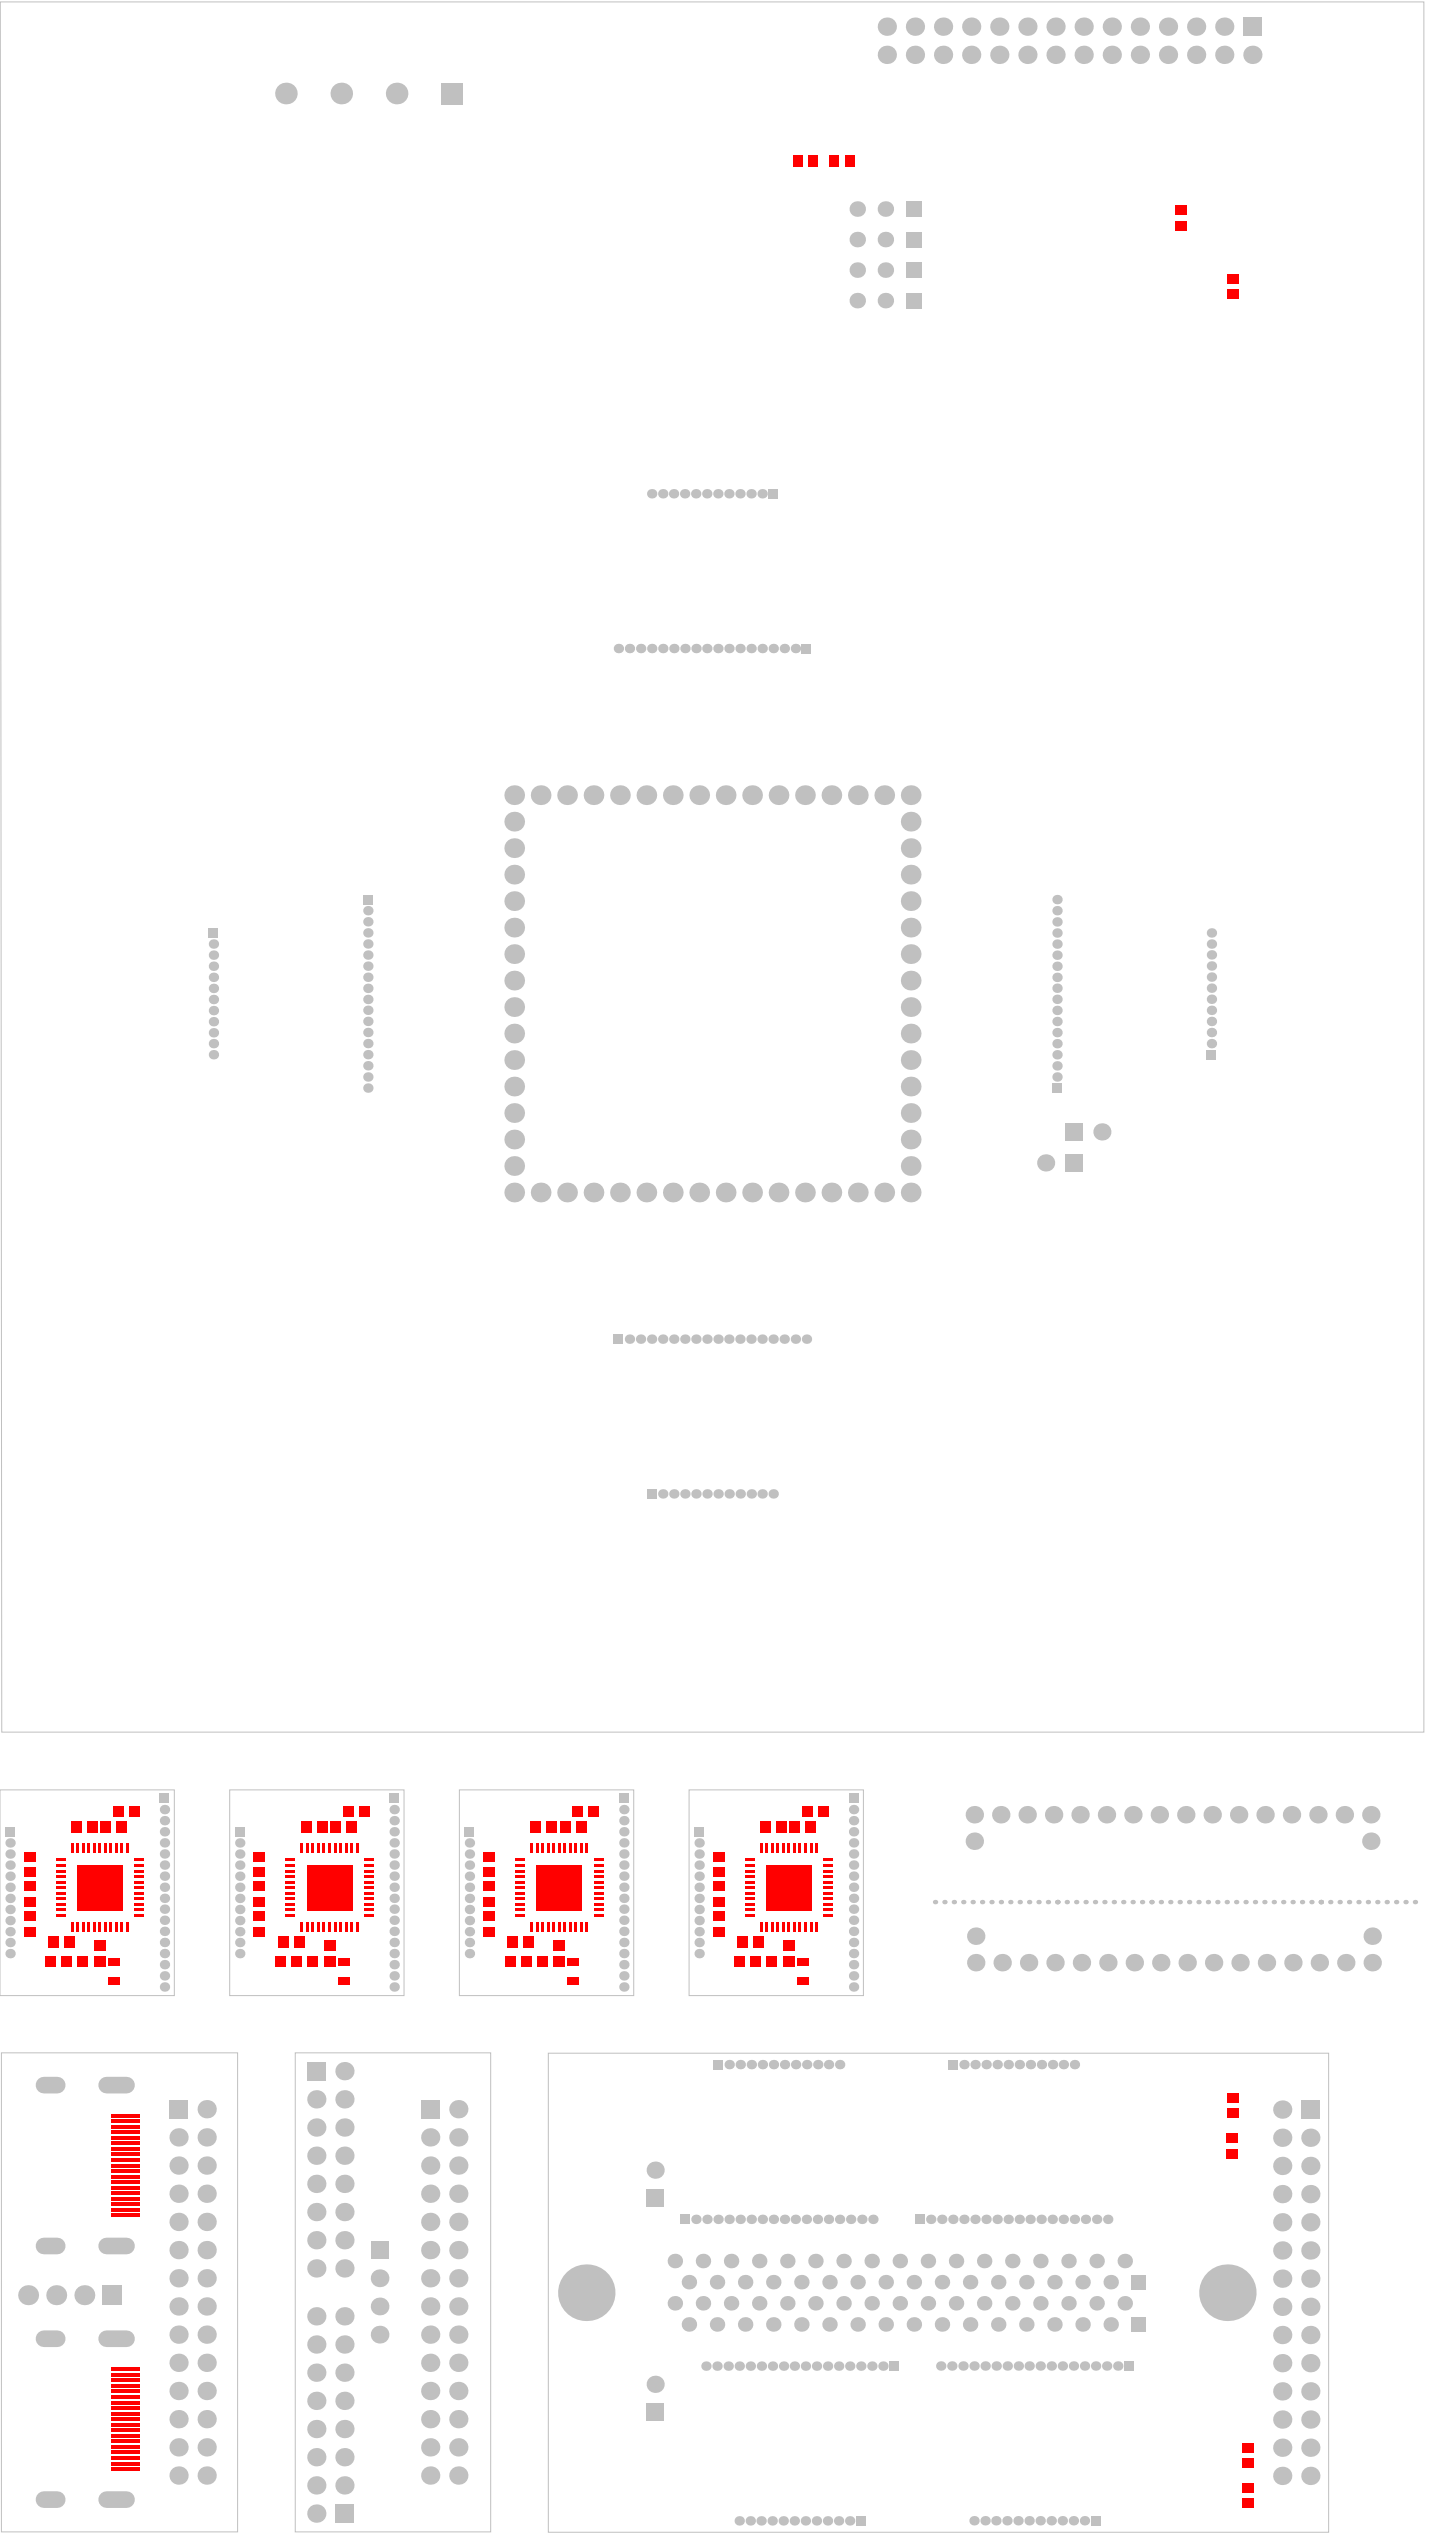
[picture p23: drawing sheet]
<svg xmlns="http://www.w3.org/2000/svg" width="429mm" height="761mm" viewBox="0 0 429 761" stroke-linecap="round" stroke-linejoin="round" font-family="sans-serif">
<g fill="#c0c0c0">
<circle cx="292.3" cy="552.3" r="2.62"/>
<circle cx="280.5" cy="570.5" r=".67"/>
<circle cx="286.1" cy="570.5" r=".67"/>
<circle cx="291.8" cy="570.5" r=".67"/>
<circle cx="294.6" cy="570.5" r=".67"/>
<circle cx="292.7" cy="580.8" r="2.62"/>
<circle cx="292.3" cy="544.3" r="2.62"/>
<circle cx="297.4" cy="570.5" r=".67"/>
<circle cx="300.3" cy="570.5" r=".67"/>
<circle cx="305.9" cy="570.5" r=".67"/>
<circle cx="314.4" cy="570.5" r=".67"/>
<circle cx="311.6" cy="570.5" r=".67"/>
<circle cx="320" cy="570.5" r=".67"/>
<circle cx="328.5" cy="570.5" r=".67"/>
<circle cx="325.7" cy="570.5" r=".67"/>
<circle cx="334.1" cy="570.5" r=".67"/>
<circle cx="331.3" cy="570.5" r=".67"/>
<circle cx="339.8" cy="570.5" r=".67"/>
<circle cx="339.9" cy="544.3" r="2.62"/>
<circle cx="345.4" cy="570.5" r=".67"/>
<circle cx="348.3" cy="570.5" r=".67"/>
<circle cx="353.9" cy="570.5" r=".67"/>
<circle cx="351.1" cy="570.5" r=".67"/>
<circle cx="362.4" cy="570.5" r=".67"/>
<circle cx="359.5" cy="570.5" r=".67"/>
<circle cx="368" cy="570.5" r=".67"/>
<circle cx="365.2" cy="570.5" r=".67"/>
<circle cx="373.7" cy="570.5" r=".67"/>
<circle cx="382.1" cy="570.5" r=".67"/>
<circle cx="379.3" cy="570.5" r=".67"/>
<circle cx="387.8" cy="570.5" r=".67"/>
<circle cx="384.9" cy="570.5" r=".67"/>
<circle cx="387.4" cy="544.3" r="2.62"/>
<circle cx="393.4" cy="570.5" r=".67"/>
<circle cx="396.2" cy="570.5" r=".67"/>
<circle cx="399.1" cy="570.5" r=".67"/>
<circle cx="401.9" cy="570.5" r=".67"/>
<circle cx="407.5" cy="570.5" r=".67"/>
<circle cx="413.2" cy="570.5" r=".67"/>
<circle cx="416" cy="570.5" r=".67"/>
<circle cx="418.8" cy="570.5" r=".67"/>
<circle cx="421.6" cy="570.5" r=".67"/>
<circle cx="292.7" cy="588.7" r="2.62"/>
<circle cx="340.3" cy="588.7" r="2.62"/>
<circle cx="379.9" cy="588.7" r="2.62"/>
<circle cx="411.2" cy="552.3" r="2.62"/>
<circle cx="283.3" cy="570.5" r=".67"/>
<circle cx="289" cy="570.5" r=".67"/>
<circle cx="303.1" cy="570.5" r=".67"/>
<circle cx="300.2" cy="544.3" r="2.62"/>
<circle cx="322.8" cy="570.5" r=".67"/>
<circle cx="317.2" cy="570.5" r=".67"/>
<circle cx="308.7" cy="570.5" r=".67"/>
<circle cx="316.1" cy="544.3" r="2.62"/>
<circle cx="324" cy="544.3" r="2.62"/>
<circle cx="342.6" cy="570.5" r=".67"/>
<circle cx="337" cy="570.5" r=".67"/>
<circle cx="356.7" cy="570.5" r=".67"/>
<circle cx="347.8" cy="544.3" r="2.62"/>
<circle cx="355.7" cy="544.3" r="2.62"/>
<circle cx="376.5" cy="570.5" r=".67"/>
<circle cx="370.8" cy="570.5" r=".67"/>
<circle cx="363.6" cy="544.3" r="2.62"/>
<circle cx="371.6" cy="544.3" r="2.62"/>
<circle cx="379.5" cy="544.3" r="2.62"/>
<circle cx="390.6" cy="570.5" r=".67"/>
<circle cx="404.7" cy="570.5" r=".67"/>
<circle cx="410.4" cy="570.5" r=".67"/>
<circle cx="395.4" cy="544.3" r="2.62"/>
<circle cx="403.3" cy="544.3" r="2.62"/>
<circle cx="411.2" cy="544.3" r="2.62"/>
<circle cx="424.5" cy="570.5" r=".67"/>
<circle cx="300.6" cy="588.7" r="2.62"/>
<circle cx="324.4" cy="588.7" r="2.62"/>
<circle cx="316.5" cy="588.7" r="2.62"/>
<circle cx="356.1" cy="588.7" r="2.62"/>
<circle cx="348.2" cy="588.7" r="2.62"/>
<circle cx="364.1" cy="588.7" r="2.62"/>
<circle cx="372" cy="588.7" r="2.62"/>
<circle cx="395.8" cy="588.7" r="2.62"/>
<circle cx="403.7" cy="588.7" r="2.62"/>
<circle cx="308.1" cy="544.3" r="2.62"/>
<circle cx="331.9" cy="544.3" r="2.62"/>
<circle cx="411.6" cy="580.8" r="2.62"/>
<circle cx="308.6" cy="588.7" r="2.62"/>
<circle cx="332.4" cy="588.7" r="2.62"/>
<circle cx="387.9" cy="588.7" r="2.62"/>
<circle cx="411.6" cy="588.7" r="2.62"/>
<circle cx="261.9" cy="665.7" r="1.41"/>
<circle cx="258.5" cy="665.7" r="1.41"/>
<circle cx="255.2" cy="665.7" r="1.41"/>
<circle cx="251.9" cy="665.7" r="1.41"/>
<circle cx="248.5" cy="665.7" r="1.41"/>
<circle cx="245.2" cy="665.7" r="1.41"/>
<circle cx="238.6" cy="665.7" r="1.41"/>
<circle cx="241.9" cy="665.7" r="1.41"/>
<circle cx="208.8" cy="665.7" r="1.41"/>
<circle cx="212.1" cy="665.7" r="1.41"/>
<circle cx="215.4" cy="665.7" r="1.41"/>
<circle cx="218.7" cy="665.7" r="1.41"/>
<circle cx="222.1" cy="665.7" r="1.41"/>
<circle cx="225.4" cy="665.7" r="1.41"/>
<circle cx="228.7" cy="665.7" r="1.41"/>
<circle cx="232" cy="665.7" r="1.41"/>
<circle cx="235.3" cy="665.7" r="1.41"/>
<circle cx="248.6" cy="619.3" r="1.41"/>
<circle cx="251.9" cy="619.3" r="1.41"/>
<circle cx="218.8" cy="619.3" r="1.41"/>
<circle cx="222.1" cy="619.3" r="1.41"/>
<circle cx="225.4" cy="619.3" r="1.41"/>
<circle cx="228.7" cy="619.3" r="1.41"/>
<circle cx="232" cy="619.3" r="1.41"/>
<circle cx="235.4" cy="619.3" r="1.41"/>
<circle cx="238.7" cy="619.3" r="1.41"/>
<circle cx="242" cy="619.3" r="1.41"/>
<circle cx="245.3" cy="619.3" r="1.41"/>
<circle cx="298.8" cy="756.1" r="1.41"/>
<circle cx="302.1" cy="756.1" r="1.41"/>
<circle cx="305.4" cy="756.1" r="1.41"/>
<circle cx="308.7" cy="756.1" r="1.41"/>
<circle cx="312" cy="756.1" r="1.41"/>
<circle cx="315.4" cy="756.1" r="1.41"/>
<circle cx="318.7" cy="756.1" r="1.41"/>
<circle cx="322" cy="756.1" r="1.41"/>
<circle cx="325.3" cy="756.1" r="1.41"/>
<circle cx="292.2" cy="756.1" r="1.41"/>
<circle cx="295.5" cy="756.1" r="1.41"/>
<circle cx="308.7" cy="709.7" r="1.41"/>
<circle cx="312.1" cy="709.7" r="1.41"/>
<circle cx="315.4" cy="709.7" r="1.41"/>
<circle cx="318.7" cy="709.7" r="1.41"/>
<circle cx="322" cy="709.7" r="1.41"/>
<circle cx="325.3" cy="709.7" r="1.41"/>
<circle cx="328.7" cy="709.7" r="1.41"/>
<circle cx="332" cy="709.7" r="1.41"/>
<circle cx="335.3" cy="709.7" r="1.41"/>
<circle cx="302.2" cy="709.7" r="1.41"/>
<circle cx="305.5" cy="709.7" r="1.41"/>
<circle cx="298.9" cy="709.7" r="1.41"/>
<circle cx="295.5" cy="709.7" r="1.41"/>
<circle cx="292.2" cy="709.7" r="1.41"/>
<circle cx="288.9" cy="709.7" r="1.41"/>
<circle cx="285.5" cy="709.7" r="1.41"/>
<circle cx="282.2" cy="709.7" r="1.41"/>
<circle cx="332.3" cy="665.7" r="1.41"/>
<circle cx="329" cy="665.7" r="1.41"/>
<circle cx="325.6" cy="665.7" r="1.41"/>
<circle cx="322.3" cy="665.7" r="1.41"/>
<circle cx="319" cy="665.7" r="1.41"/>
<circle cx="315.7" cy="665.7" r="1.41"/>
<circle cx="309" cy="665.7" r="1.41"/>
<circle cx="312.3" cy="665.7" r="1.41"/>
<circle cx="279.2" cy="665.7" r="1.41"/>
<circle cx="282.5" cy="665.7" r="1.41"/>
<circle cx="285.8" cy="665.7" r="1.41"/>
<circle cx="289.2" cy="665.7" r="1.41"/>
<circle cx="292.5" cy="665.7" r="1.41"/>
<circle cx="295.8" cy="665.7" r="1.41"/>
<circle cx="299.1" cy="665.7" r="1.41"/>
<circle cx="302.5" cy="665.7" r="1.41"/>
<circle cx="305.8" cy="665.7" r="1.41"/>
<circle cx="319" cy="619.3" r="1.41"/>
<circle cx="322.3" cy="619.3" r="1.41"/>
<circle cx="289.2" cy="619.3" r="1.41"/>
<circle cx="292.5" cy="619.3" r="1.41"/>
<circle cx="295.8" cy="619.3" r="1.41"/>
<circle cx="299.2" cy="619.3" r="1.41"/>
<circle cx="302.5" cy="619.3" r="1.41"/>
<circle cx="305.8" cy="619.3" r="1.41"/>
<circle cx="309.1" cy="619.3" r="1.41"/>
<circle cx="312.4" cy="619.3" r="1.41"/>
<circle cx="315.8" cy="619.3" r="1.41"/>
<circle cx="228.3" cy="756.2" r="1.41"/>
<circle cx="231.6" cy="756.2" r="1.41"/>
<circle cx="235" cy="756.2" r="1.41"/>
<circle cx="238.3" cy="756.2" r="1.41"/>
<circle cx="241.6" cy="756.2" r="1.41"/>
<circle cx="244.9" cy="756.2" r="1.41"/>
<circle cx="248.3" cy="756.2" r="1.41"/>
<circle cx="251.6" cy="756.2" r="1.41"/>
<circle cx="254.9" cy="756.2" r="1.41"/>
<circle cx="221.8" cy="756.2" r="1.41"/>
<circle cx="225.1" cy="756.2" r="1.41"/>
<circle cx="238.3" cy="709.7" r="1.41"/>
<circle cx="241.6" cy="709.7" r="1.41"/>
<circle cx="244.9" cy="709.7" r="1.41"/>
<circle cx="248.3" cy="709.7" r="1.41"/>
<circle cx="251.6" cy="709.7" r="1.41"/>
<circle cx="254.9" cy="709.7" r="1.41"/>
<circle cx="258.2" cy="709.7" r="1.41"/>
<circle cx="261.6" cy="709.7" r="1.41"/>
<circle cx="264.9" cy="709.7" r="1.41"/>
<circle cx="231.7" cy="709.7" r="1.41"/>
<circle cx="235.1" cy="709.7" r="1.41"/>
<circle cx="228.4" cy="709.7" r="1.41"/>
<circle cx="225.1" cy="709.7" r="1.41"/>
<circle cx="221.8" cy="709.7" r="1.41"/>
<circle cx="218.5" cy="709.7" r="1.41"/>
<circle cx="215.1" cy="709.7" r="1.41"/>
<circle cx="211.8" cy="709.7" r="1.41"/>
<circle cx="196.5" cy="651" r="2.58"/>
<circle cx="196.5" cy="715.2" r="2.58"/>
<circle cx="384.7" cy="725.8" r="2.74"/>
<circle cx="393.1" cy="725.8" r="2.74"/>
<circle cx="384.7" cy="717.3" r="2.74"/>
<circle cx="393.1" cy="717.3" r="2.74"/>
<circle cx="384.7" cy="700.4" r="2.74"/>
<circle cx="393.1" cy="700.4" r="2.74"/>
<circle cx="384.7" cy="683.5" r="2.74"/>
<circle cx="393.1" cy="683.5" r="2.74"/>
<circle cx="384.7" cy="658.1" r="2.74"/>
<circle cx="393.1" cy="658.1" r="2.74"/>
<circle cx="384.7" cy="649.7" r="2.74"/>
<circle cx="393.1" cy="649.7" r="2.74"/>
<circle cx="384.7" cy="632.8" r="2.74"/>
<circle cx="393.1" cy="641.2" r="2.74"/>
<circle cx="384.7" cy="641.2" r="2.74"/>
<circle cx="393.1" cy="666.6" r="2.74"/>
<circle cx="384.7" cy="666.6" r="2.74"/>
<circle cx="393.1" cy="675" r="2.74"/>
<circle cx="384.7" cy="675" r="2.74"/>
<circle cx="393.1" cy="692" r="2.74"/>
<circle cx="384.7" cy="692" r="2.74"/>
<circle cx="393.1" cy="708.9" r="2.74"/>
<circle cx="384.7" cy="708.9" r="2.74"/>
<circle cx="393.1" cy="734.2" r="2.74"/>
<circle cx="393.1" cy="742.7" r="2.74"/>
<circle cx="384.7" cy="734.2" r="2.74"/>
<circle cx="384.7" cy="742.7" r="2.74"/>
<circle cx="368.2" cy="687.7" r="8.5"/>
<circle cx="175.9" cy="687.7" r="8.5"/>
<circle cx="333.2" cy="697.2" r="2.18"/>
<circle cx="324.8" cy="697.2" r="2.18"/>
<circle cx="316.3" cy="697.2" r="2.18"/>
<circle cx="307.9" cy="697.2" r="2.18"/>
<circle cx="299.5" cy="697.2" r="2.18"/>
<circle cx="291" cy="697.2" r="2.18"/>
<circle cx="282.6" cy="697.2" r="2.18"/>
<circle cx="274.1" cy="697.2" r="2.18"/>
<circle cx="265.7" cy="697.2" r="2.18"/>
<circle cx="257.3" cy="697.2" r="2.18"/>
<circle cx="248.8" cy="697.2" r="2.18"/>
<circle cx="240.4" cy="697.2" r="2.18"/>
<circle cx="232" cy="697.2" r="2.18"/>
<circle cx="223.5" cy="697.2" r="2.18"/>
<circle cx="215.1" cy="697.2" r="2.18"/>
<circle cx="206.7" cy="697.2" r="2.18"/>
<circle cx="337.4" cy="690.9" r="2.18"/>
<circle cx="329" cy="690.9" r="2.18"/>
<circle cx="320.5" cy="690.9" r="2.18"/>
<circle cx="312.1" cy="690.9" r="2.18"/>
<circle cx="303.7" cy="690.9" r="2.18"/>
<circle cx="295.2" cy="690.9" r="2.18"/>
<circle cx="286.8" cy="690.9" r="2.18"/>
<circle cx="278.4" cy="690.9" r="2.18"/>
<circle cx="269.9" cy="690.9" r="2.18"/>
<circle cx="261.5" cy="690.9" r="2.18"/>
<circle cx="253.1" cy="690.9" r="2.18"/>
<circle cx="244.6" cy="690.9" r="2.18"/>
<circle cx="236.2" cy="690.9" r="2.18"/>
<circle cx="227.8" cy="690.9" r="2.18"/>
<circle cx="219.3" cy="690.9" r="2.18"/>
<circle cx="210.9" cy="690.9" r="2.18"/>
<circle cx="202.4" cy="690.9" r="2.18"/>
<circle cx="333.2" cy="684.6" r="2.18"/>
<circle cx="324.8" cy="684.6" r="2.18"/>
<circle cx="316.3" cy="684.6" r="2.18"/>
<circle cx="307.9" cy="684.6" r="2.18"/>
<circle cx="299.5" cy="684.6" r="2.18"/>
<circle cx="291" cy="684.6" r="2.18"/>
<circle cx="282.6" cy="684.6" r="2.18"/>
<circle cx="274.1" cy="684.6" r="2.18"/>
<circle cx="265.7" cy="684.6" r="2.18"/>
<circle cx="257.3" cy="684.6" r="2.18"/>
<circle cx="248.8" cy="684.6" r="2.18"/>
<circle cx="240.4" cy="684.6" r="2.18"/>
<circle cx="232" cy="684.6" r="2.18"/>
<circle cx="223.5" cy="684.6" r="2.18"/>
<circle cx="215.1" cy="684.6" r="2.18"/>
<circle cx="206.7" cy="684.6" r="2.18"/>
<circle cx="337.4" cy="678.2" r="2.18"/>
<circle cx="329" cy="678.2" r="2.18"/>
<circle cx="320.5" cy="678.2" r="2.18"/>
<circle cx="312.1" cy="678.2" r="2.18"/>
<circle cx="303.7" cy="678.2" r="2.18"/>
<circle cx="295.2" cy="678.2" r="2.18"/>
<circle cx="286.8" cy="678.2" r="2.18"/>
<circle cx="278.4" cy="678.2" r="2.18"/>
<circle cx="269.9" cy="678.2" r="2.18"/>
<circle cx="261.5" cy="678.2" r="2.18"/>
<circle cx="253.1" cy="678.2" r="2.18"/>
<circle cx="244.6" cy="678.2" r="2.18"/>
<circle cx="236.2" cy="678.2" r="2.18"/>
<circle cx="227.8" cy="678.2" r="2.18"/>
<circle cx="219.3" cy="678.2" r="2.18"/>
<circle cx="210.9" cy="678.2" r="2.18"/>
<circle cx="202.4" cy="678.2" r="2.18"/>
</g>
<g fill="#c0c0c0">
<path d="M204 664.3h2.9v2.8h-2.9z" fill-rule="evenodd"/>
<path d="M214 617.9h2.8v2.8h-2.8z" fill-rule="evenodd"/>
<path d="M327.2 754.7h2.9v2.8h-2.9z" fill-rule="evenodd"/>
<path d="M337.2 708.3h2.8v2.8h-2.8z" fill-rule="evenodd"/>
<path d="M274.5 664.3h2.8v2.8h-2.8z" fill-rule="evenodd"/>
<path d="M284.5 617.9h2.8v2.8h-2.8z" fill-rule="evenodd"/>
<path d="M256.8 754.7h2.8v2.9h-2.8z" fill-rule="evenodd"/>
<path d="M266.8 708.3h2.8v2.9h-2.8z" fill-rule="evenodd"/>
<path d="M194 656.8h5.1v5.2h-5.1z" fill-rule="evenodd"/>
<path d="M194 721.1h5.1v5.1h-5.1z" fill-rule="evenodd"/>
<path d="M390.3 630h5.5v5.5h-5.5z" fill-rule="evenodd"/>
<path d="M339.5 695.1h4.3v4.3h-4.3z" fill-rule="evenodd"/>
<path d="M339.5 682.4h4.3v4.3h-4.3z" fill-rule="evenodd"/>
</g>
<g fill="#f00">
<path d="M367.7 639.9h3.5v3h-3.5z" fill-rule="evenodd"/>
<path d="M367.7 644.6h3.5v3h-3.5z" fill-rule="evenodd"/>
<path d="M368.1 627.7h3.5v3h-3.5z" fill-rule="evenodd"/>
<path d="M368.1 632.3h3.5v3h-3.5z" fill-rule="evenodd"/>
<path d="M372.8 737.4h3.5v3h-3.5z" fill-rule="evenodd"/>
<path d="M372.8 732.7h3.5v3h-3.5z" fill-rule="evenodd"/>
<path d="M372.8 749.4h3.5v3h-3.5z" fill-rule="evenodd"/>
<path d="M372.8 744.8h3.5v3h-3.5z" fill-rule="evenodd"/>
</g>
<g fill="#c0c0c0">
<circle cx="8.4" cy="688.5" r="2.99"/>
<circle cx="16.9" cy="688.5" r="2.99"/>
<circle cx="25.3" cy="688.5" r="2.99"/>
<circle cx="62" cy="725.7" r="2.74"/>
<circle cx="53.6" cy="725.7" r="2.74"/>
<circle cx="62" cy="717.2" r="2.74"/>
<circle cx="53.6" cy="717.2" r="2.74"/>
<circle cx="62" cy="700.3" r="2.74"/>
<circle cx="53.6" cy="700.3" r="2.74"/>
<circle cx="62" cy="683.4" r="2.74"/>
<circle cx="53.6" cy="683.4" r="2.74"/>
<circle cx="62" cy="658" r="2.74"/>
<circle cx="53.6" cy="658" r="2.74"/>
<circle cx="62" cy="649.6" r="2.74"/>
<circle cx="53.6" cy="649.6" r="2.74"/>
<circle cx="62" cy="632.7" r="2.74"/>
<circle cx="53.6" cy="641.1" r="2.74"/>
<circle cx="62" cy="641.1" r="2.74"/>
<circle cx="53.6" cy="666.5" r="2.74"/>
<circle cx="62" cy="666.5" r="2.74"/>
<circle cx="53.6" cy="674.9" r="2.74"/>
<circle cx="62" cy="674.9" r="2.74"/>
<circle cx="53.6" cy="691.8" r="2.74"/>
<circle cx="62" cy="691.8" r="2.74"/>
<circle cx="53.6" cy="708.7" r="2.74"/>
<circle cx="62" cy="708.7" r="2.74"/>
<circle cx="53.6" cy="734.1" r="2.74"/>
<circle cx="53.6" cy="742.6" r="2.74"/>
<circle cx="62" cy="734.1" r="2.74"/>
<circle cx="62" cy="742.6" r="2.74"/>
</g>
<g fill="#c0c0c0">
<path d="M30.8 685.5h5.9v6h-5.9z" fill-rule="evenodd"/>
<path d="M50.8 629.9h5.5v5.5h-5.5z" fill-rule="evenodd"/>
</g>
<path d="M13.2 625.5h4M32 625.5h6M13.2 673.7h4M32 673.7h6M13.2 701.5h4M32 701.5h6M13.2 749.8h4M32 749.8h6" fill="none" stroke="#c0c0c0" stroke-width="5"/>
<g fill="#f00">
<path d="M33.2 664.1h8.6v1h-8.6z" fill-rule="evenodd"/>
<path d="M33.2 662.4h8.6v1h-8.6z" fill-rule="evenodd"/>
<path d="M33.2 660.7h8.6v1h-8.6z" fill-rule="evenodd"/>
<path d="M33.2 659.1h8.6v1h-8.6z" fill-rule="evenodd"/>
<path d="M33.2 657.4h8.6v1h-8.6z" fill-rule="evenodd"/>
<path d="M33.2 655.7h8.6v1h-8.6z" fill-rule="evenodd"/>
<path d="M33.2 654.1h8.6v1h-8.6z" fill-rule="evenodd"/>
<path d="M33.2 652.4h8.6v1h-8.6z" fill-rule="evenodd"/>
<path d="M33.2 650.7h8.6v1h-8.6z" fill-rule="evenodd"/>
<path d="M33.2 649.1h8.6v1h-8.6z" fill-rule="evenodd"/>
<path d="M33.2 647.4h8.6v1h-8.6z" fill-rule="evenodd"/>
<path d="M33.2 645.8h8.6v.9h-8.6z" fill-rule="evenodd"/>
<path d="M33.2 644.1h8.6v1h-8.6z" fill-rule="evenodd"/>
<path d="M33.2 642.4h8.6v1h-8.6z" fill-rule="evenodd"/>
<path d="M33.2 640.8h8.6v1h-8.6z" fill-rule="evenodd"/>
<path d="M33.2 639.1h8.6v1h-8.6z" fill-rule="evenodd"/>
<path d="M33.2 637.4h8.6v1h-8.6z" fill-rule="evenodd"/>
<path d="M33.2 635.8h8.6v1h-8.6z" fill-rule="evenodd"/>
<path d="M33.2 634.1h8.6v1h-8.6z" fill-rule="evenodd"/>
<path d="M33.2 740.1h8.6v1h-8.6z" fill-rule="evenodd"/>
<path d="M33.2 738.5h8.6v1h-8.6z" fill-rule="evenodd"/>
<path d="M33.2 736.8h8.6v1h-8.6z" fill-rule="evenodd"/>
<path d="M33.2 735.1h8.6v1h-8.6z" fill-rule="evenodd"/>
<path d="M33.2 733.5h8.6v1h-8.6z" fill-rule="evenodd"/>
<path d="M33.2 731.8h8.6v1h-8.6z" fill-rule="evenodd"/>
<path d="M33.2 730.1h8.6v1h-8.6z" fill-rule="evenodd"/>
<path d="M33.2 728.5h8.6v1h-8.6z" fill-rule="evenodd"/>
<path d="M33.2 726.8h8.6v1h-8.6z" fill-rule="evenodd"/>
<path d="M33.2 725.2h8.6v1h-8.6z" fill-rule="evenodd"/>
<path d="M33.2 723.5h8.6v1h-8.6z" fill-rule="evenodd"/>
<path d="M33.2 721.8h8.6v1h-8.6z" fill-rule="evenodd"/>
<path d="M33.2 720.2h8.6v1h-8.6z" fill-rule="evenodd"/>
<path d="M33.2 718.5h8.6v1h-8.6z" fill-rule="evenodd"/>
<path d="M33.2 716.8h8.6v1h-8.6z" fill-rule="evenodd"/>
<path d="M33.2 715.2h8.6v1h-8.6z" fill-rule="evenodd"/>
<path d="M33.2 713.5h8.6v1h-8.6z" fill-rule="evenodd"/>
<path d="M33.2 711.8h8.6v1h-8.6z" fill-rule="evenodd"/>
<path d="M33.2 710.2h8.6v1h-8.6z" fill-rule="evenodd"/>
</g>
<g fill="#c0c0c0">
<circle cx="113.9" cy="700.3" r="2.66"/>
<circle cx="113.9" cy="691.8" r="2.66"/>
<circle cx="113.9" cy="683.4" r="2.66"/>
<circle cx="94.9" cy="694.8" r="2.74"/>
<circle cx="94.9" cy="703.3" r="2.74"/>
<circle cx="103.3" cy="694.8" r="2.74"/>
<circle cx="103.3" cy="703.3" r="2.74"/>
<circle cx="94.9" cy="728.6" r="2.74"/>
<circle cx="103.3" cy="728.6" r="2.74"/>
<circle cx="94.9" cy="737.1" r="2.74"/>
<circle cx="103.3" cy="737.1" r="2.74"/>
<circle cx="94.9" cy="754" r="2.74"/>
<circle cx="103.3" cy="745.5" r="2.74"/>
<circle cx="94.9" cy="745.5" r="2.74"/>
<circle cx="103.3" cy="720.2" r="2.74"/>
<circle cx="94.9" cy="720.2" r="2.74"/>
<circle cx="103.3" cy="711.7" r="2.74"/>
<circle cx="94.9" cy="711.7" r="2.74"/>
<circle cx="137.5" cy="725.7" r="2.74"/>
<circle cx="129.1" cy="725.7" r="2.74"/>
<circle cx="137.5" cy="717.2" r="2.74"/>
<circle cx="129.1" cy="717.2" r="2.74"/>
<circle cx="137.5" cy="700.3" r="2.74"/>
<circle cx="129.1" cy="700.3" r="2.74"/>
<circle cx="137.5" cy="683.4" r="2.74"/>
<circle cx="129.1" cy="683.4" r="2.74"/>
<circle cx="137.5" cy="658" r="2.74"/>
<circle cx="129.1" cy="658" r="2.74"/>
<circle cx="137.5" cy="649.6" r="2.74"/>
<circle cx="129.1" cy="649.6" r="2.74"/>
<circle cx="137.5" cy="632.7" r="2.74"/>
<circle cx="129.1" cy="641.1" r="2.74"/>
<circle cx="137.5" cy="641.1" r="2.74"/>
<circle cx="129.1" cy="666.5" r="2.74"/>
<circle cx="137.5" cy="666.5" r="2.74"/>
<circle cx="129.1" cy="674.9" r="2.74"/>
<circle cx="137.5" cy="674.9" r="2.74"/>
<circle cx="129.1" cy="691.8" r="2.74"/>
<circle cx="137.5" cy="691.8" r="2.74"/>
<circle cx="129.1" cy="708.7" r="2.74"/>
<circle cx="137.5" cy="708.7" r="2.74"/>
<circle cx="129.1" cy="734.1" r="2.74"/>
<circle cx="129.1" cy="742.6" r="2.74"/>
<circle cx="137.5" cy="734.1" r="2.74"/>
<circle cx="137.5" cy="742.6" r="2.74"/>
<circle cx="103.3" cy="663.5" r="2.74"/>
<circle cx="94.9" cy="663.5" r="2.74"/>
<circle cx="103.3" cy="655.1" r="2.74"/>
<circle cx="94.9" cy="655.1" r="2.74"/>
<circle cx="103.3" cy="629.7" r="2.74"/>
<circle cx="94.9" cy="629.7" r="2.74"/>
<circle cx="103.3" cy="621.3" r="2.74"/>
<circle cx="94.9" cy="638.2" r="2.74"/>
<circle cx="103.3" cy="638.2" r="2.74"/>
<circle cx="94.9" cy="646.6" r="2.74"/>
<circle cx="103.3" cy="646.6" r="2.74"/>
<circle cx="94.9" cy="672" r="2.74"/>
<circle cx="94.9" cy="680.4" r="2.74"/>
<circle cx="103.3" cy="672" r="2.74"/>
<circle cx="103.3" cy="680.4" r="2.74"/>
<circle cx="85.8" cy="28" r="3.2"/>
<circle cx="119" cy="28" r="3.2"/>
<circle cx="102.4" cy="28" r="3.2"/>
<circle cx="317.1" cy="269.8" r="1.41"/>
<circle cx="317.1" cy="273.2" r="1.41"/>
<circle cx="317.1" cy="276.5" r="1.41"/>
<circle cx="317.1" cy="279.9" r="1.41"/>
<circle cx="317.1" cy="283.2" r="1.41"/>
<circle cx="317.1" cy="286.5" r="1.41"/>
<circle cx="317.1" cy="293.2" r="1.41"/>
<circle cx="317.1" cy="289.8" r="1.41"/>
<circle cx="317.1" cy="323" r="1.41"/>
<circle cx="317.1" cy="319.7" r="1.41"/>
<circle cx="317.1" cy="316.4" r="1.41"/>
<circle cx="317.1" cy="313.1" r="1.41"/>
<circle cx="317.1" cy="309.7" r="1.41"/>
<circle cx="317.1" cy="306.4" r="1.41"/>
<circle cx="317.1" cy="303.1" r="1.41"/>
<circle cx="317.1" cy="299.8" r="1.41"/>
<circle cx="317.1" cy="296.4" r="1.41"/>
<circle cx="363.4" cy="283.2" r="1.41"/>
<circle cx="363.4" cy="279.8" r="1.41"/>
<circle cx="363.4" cy="313" r="1.41"/>
<circle cx="363.4" cy="309.7" r="1.41"/>
<circle cx="363.4" cy="306.4" r="1.41"/>
<circle cx="363.4" cy="303.1" r="1.41"/>
<circle cx="363.4" cy="299.7" r="1.41"/>
<circle cx="363.4" cy="296.4" r="1.41"/>
<circle cx="363.4" cy="293.1" r="1.41"/>
<circle cx="363.4" cy="289.8" r="1.41"/>
<circle cx="363.4" cy="286.4" r="1.41"/>
<circle cx="202.1" cy="148.1" r="1.41"/>
<circle cx="205.4" cy="148.1" r="1.41"/>
<circle cx="208.7" cy="148.1" r="1.41"/>
<circle cx="212" cy="148.1" r="1.41"/>
<circle cx="215.3" cy="148.1" r="1.41"/>
<circle cx="218.7" cy="148.1" r="1.41"/>
<circle cx="222" cy="148.1" r="1.41"/>
<circle cx="225.3" cy="148.1" r="1.41"/>
<circle cx="228.6" cy="148.1" r="1.41"/>
<circle cx="195.5" cy="148.1" r="1.41"/>
<circle cx="198.8" cy="148.1" r="1.41"/>
<circle cx="212" cy="194.5" r="1.41"/>
<circle cx="215.4" cy="194.5" r="1.41"/>
<circle cx="218.7" cy="194.5" r="1.41"/>
<circle cx="222" cy="194.5" r="1.41"/>
<circle cx="225.3" cy="194.5" r="1.41"/>
<circle cx="228.7" cy="194.5" r="1.41"/>
<circle cx="232" cy="194.5" r="1.41"/>
<circle cx="235.3" cy="194.5" r="1.41"/>
<circle cx="238.6" cy="194.5" r="1.41"/>
<circle cx="205.5" cy="194.5" r="1.41"/>
<circle cx="208.8" cy="194.5" r="1.41"/>
<circle cx="202.2" cy="194.5" r="1.41"/>
<circle cx="198.8" cy="194.5" r="1.41"/>
<circle cx="195.5" cy="194.5" r="1.41"/>
<circle cx="192.2" cy="194.5" r="1.41"/>
<circle cx="188.8" cy="194.5" r="1.41"/>
<circle cx="185.5" cy="194.5" r="1.41"/>
<circle cx="241.9" cy="401.7" r="1.41"/>
<circle cx="238.6" cy="401.7" r="1.41"/>
<circle cx="235.3" cy="401.7" r="1.41"/>
<circle cx="231.9" cy="401.7" r="1.41"/>
<circle cx="228.6" cy="401.7" r="1.41"/>
<circle cx="225.3" cy="401.7" r="1.41"/>
<circle cx="218.7" cy="401.7" r="1.41"/>
<circle cx="222" cy="401.7" r="1.41"/>
<circle cx="188.8" cy="401.7" r="1.41"/>
<circle cx="192.2" cy="401.7" r="1.41"/>
<circle cx="195.5" cy="401.7" r="1.41"/>
<circle cx="198.8" cy="401.7" r="1.41"/>
<circle cx="202.1" cy="401.7" r="1.41"/>
<circle cx="205.4" cy="401.7" r="1.41"/>
<circle cx="208.8" cy="401.7" r="1.41"/>
<circle cx="212.1" cy="401.7" r="1.41"/>
<circle cx="215.4" cy="401.7" r="1.41"/>
<circle cx="228.6" cy="448.1" r="1.41"/>
<circle cx="232" cy="448.1" r="1.41"/>
<circle cx="198.8" cy="448.1" r="1.41"/>
<circle cx="202.1" cy="448.1" r="1.41"/>
<circle cx="205.5" cy="448.1" r="1.41"/>
<circle cx="208.8" cy="448.1" r="1.41"/>
<circle cx="212.1" cy="448.1" r="1.41"/>
<circle cx="215.4" cy="448.1" r="1.41"/>
<circle cx="218.7" cy="448.1" r="1.41"/>
<circle cx="222.1" cy="448.1" r="1.41"/>
<circle cx="225.4" cy="448.1" r="1.41"/>
<circle cx="64" cy="309.8" r="1.41"/>
<circle cx="64" cy="306.5" r="1.41"/>
<circle cx="64" cy="303.1" r="1.41"/>
<circle cx="64" cy="299.8" r="1.41"/>
<circle cx="64" cy="296.5" r="1.41"/>
<circle cx="64" cy="293.2" r="1.41"/>
<circle cx="64" cy="289.8" r="1.41"/>
<circle cx="64" cy="286.5" r="1.41"/>
<circle cx="64" cy="283.2" r="1.41"/>
<circle cx="64" cy="316.4" r="1.41"/>
<circle cx="64" cy="313" r="1.41"/>
<circle cx="110.4" cy="299.8" r="1.41"/>
<circle cx="110.4" cy="296.5" r="1.41"/>
<circle cx="110.4" cy="293.1" r="1.41"/>
<circle cx="110.4" cy="289.8" r="1.41"/>
<circle cx="110.4" cy="286.5" r="1.41"/>
<circle cx="110.4" cy="283.2" r="1.41"/>
<circle cx="110.4" cy="279.8" r="1.41"/>
<circle cx="110.4" cy="276.5" r="1.41"/>
<circle cx="110.4" cy="273.2" r="1.41"/>
<circle cx="110.4" cy="306.4" r="1.41"/>
<circle cx="110.4" cy="303" r="1.41"/>
<circle cx="110.4" cy="309.7" r="1.41"/>
<circle cx="110.4" cy="313" r="1.41"/>
<circle cx="110.4" cy="316.4" r="1.41"/>
<circle cx="110.4" cy="319.7" r="1.41"/>
<circle cx="110.4" cy="323" r="1.41"/>
<circle cx="110.4" cy="326.4" r="1.41"/>
<circle cx="193.9" cy="238.5" r="2.96"/>
<circle cx="162.2" cy="238.5" r="2.96"/>
<circle cx="273.2" cy="318" r="2.96"/>
<circle cx="273.2" cy="349.8" r="2.96"/>
<circle cx="273.2" cy="238.5" r="2.96"/>
<circle cx="241.5" cy="238.5" r="2.96"/>
<circle cx="217.7" cy="238.5" r="2.96"/>
<circle cx="273.2" cy="270.3" r="2.96"/>
<circle cx="273.2" cy="294.1" r="2.96"/>
<circle cx="193.9" cy="357.7" r="2.96"/>
<circle cx="162.2" cy="357.7" r="2.96"/>
<circle cx="273.2" cy="357.7" r="2.96"/>
<circle cx="241.5" cy="357.7" r="2.96"/>
<circle cx="217.7" cy="357.7" r="2.96"/>
<circle cx="273.2" cy="325.9" r="2.96"/>
<circle cx="273.2" cy="333.9" r="2.96"/>
<circle cx="273.2" cy="341.8" r="2.96"/>
<circle cx="273.2" cy="302.1" r="2.96"/>
<circle cx="273.2" cy="310" r="2.96"/>
<circle cx="273.2" cy="278.2" r="2.96"/>
<circle cx="273.2" cy="286.2" r="2.96"/>
<circle cx="273.2" cy="246.5" r="2.96"/>
<circle cx="273.2" cy="254.4" r="2.96"/>
<circle cx="273.2" cy="262.4" r="2.96"/>
<circle cx="154.3" cy="318" r="2.96"/>
<circle cx="154.3" cy="349.8" r="2.96"/>
<circle cx="154.3" cy="238.5" r="2.96"/>
<circle cx="154.3" cy="270.3" r="2.96"/>
<circle cx="154.3" cy="294.1" r="2.96"/>
<circle cx="186" cy="238.5" r="2.96"/>
<circle cx="178" cy="238.5" r="2.96"/>
<circle cx="170.1" cy="238.5" r="2.96"/>
<circle cx="209.8" cy="238.5" r="2.96"/>
<circle cx="201.8" cy="238.5" r="2.96"/>
<circle cx="233.5" cy="238.5" r="2.96"/>
<circle cx="225.6" cy="238.5" r="2.96"/>
<circle cx="265.3" cy="238.5" r="2.96"/>
<circle cx="257.3" cy="238.5" r="2.96"/>
<circle cx="249.4" cy="238.5" r="2.96"/>
<circle cx="154.3" cy="357.7" r="2.96"/>
<circle cx="154.3" cy="325.9" r="2.96"/>
<circle cx="154.3" cy="333.9" r="2.96"/>
<circle cx="154.3" cy="341.8" r="2.96"/>
<circle cx="154.3" cy="302.1" r="2.96"/>
<circle cx="154.3" cy="310" r="2.96"/>
<circle cx="154.3" cy="278.2" r="2.96"/>
<circle cx="154.3" cy="286.2" r="2.96"/>
<circle cx="154.3" cy="246.5" r="2.96"/>
<circle cx="154.3" cy="254.4" r="2.96"/>
<circle cx="154.3" cy="262.4" r="2.96"/>
<circle cx="186" cy="357.7" r="2.96"/>
<circle cx="178" cy="357.7" r="2.96"/>
<circle cx="170.1" cy="357.7" r="2.96"/>
<circle cx="209.8" cy="357.7" r="2.96"/>
<circle cx="201.8" cy="357.7" r="2.96"/>
<circle cx="233.5" cy="357.7" r="2.96"/>
<circle cx="225.6" cy="357.7" r="2.96"/>
<circle cx="265.3" cy="357.7" r="2.96"/>
<circle cx="257.3" cy="357.7" r="2.96"/>
<circle cx="249.4" cy="357.7" r="2.96"/>
<circle cx="265.6" cy="62.7" r="2.33"/>
<circle cx="257.2" cy="62.7" r="2.33"/>
<circle cx="265.6" cy="71.9" r="2.33"/>
<circle cx="257.2" cy="71.9" r="2.33"/>
<circle cx="265.6" cy="81" r="2.33"/>
<circle cx="257.2" cy="81" r="2.33"/>
<circle cx="265.6" cy="90.2" r="2.33"/>
<circle cx="257.2" cy="90.2" r="2.33"/>
<circle cx="282.9" cy="16.5" r="2.74"/>
<circle cx="282.9" cy="8" r="2.74"/>
<circle cx="291.3" cy="16.5" r="2.74"/>
<circle cx="291.3" cy="8" r="2.74"/>
<circle cx="308.2" cy="16.5" r="2.74"/>
<circle cx="308.2" cy="8" r="2.74"/>
<circle cx="325.1" cy="16.5" r="2.74"/>
<circle cx="325.1" cy="8" r="2.74"/>
<circle cx="350.4" cy="16.5" r="2.74"/>
<circle cx="350.4" cy="8" r="2.74"/>
<circle cx="358.8" cy="16.5" r="2.74"/>
<circle cx="358.8" cy="8" r="2.74"/>
<circle cx="375.7" cy="16.5" r="2.74"/>
<circle cx="367.3" cy="8" r="2.74"/>
<circle cx="367.3" cy="16.5" r="2.74"/>
<circle cx="342" cy="8" r="2.74"/>
<circle cx="342" cy="16.5" r="2.74"/>
<circle cx="333.5" cy="8" r="2.74"/>
<circle cx="333.5" cy="16.5" r="2.74"/>
<circle cx="316.7" cy="8" r="2.74"/>
<circle cx="316.7" cy="16.5" r="2.74"/>
<circle cx="299.8" cy="8" r="2.74"/>
<circle cx="299.8" cy="16.5" r="2.74"/>
<circle cx="274.5" cy="8" r="2.74"/>
<circle cx="266" cy="8" r="2.74"/>
<circle cx="274.5" cy="16.5" r="2.74"/>
<circle cx="266" cy="16.5" r="2.74"/>
<circle cx="330.6" cy="339.5" r="2.58"/>
<circle cx="313.7" cy="348.8" r="2.58"/>
</g>
<g fill="#c0c0c0">
<path d="M111.2 672.3h5.3v5.3h-5.3z" fill-rule="evenodd"/>
<path d="M100.6 751.2h5.5v5.5h-5.5z" fill-rule="evenodd"/>
<path d="M126.3 629.9h5.5v5.5h-5.5z" fill-rule="evenodd"/>
<path d="M92.2 618.5h5.4v5.5h-5.4z" fill-rule="evenodd"/>
<path d="M132.4 24.8h6.4v6.5h-6.4z" fill-rule="evenodd"/>
<path d="M315.7 325h2.8v2.8h-2.8z" fill-rule="evenodd"/>
<path d="M362 315h2.8v2.8h-2.8z" fill-rule="evenodd"/>
<path d="M230.5 146.7h2.9v2.8h-2.9z" fill-rule="evenodd"/>
<path d="M240.5 193.1h2.8v2.8h-2.8z" fill-rule="evenodd"/>
<path d="M184.1 400.3h2.8v2.8h-2.8z" fill-rule="evenodd"/>
<path d="M194.1 446.7h2.8v2.8h-2.8z" fill-rule="evenodd"/>
<path d="M62.6 278.4h2.8v2.9h-2.8z" fill-rule="evenodd"/>
<path d="M108.9 268.4h2.9v2.9h-2.9z" fill-rule="evenodd"/>
<path d="M271.7 60.4h4.7v4.6h-4.7z" fill-rule="evenodd"/>
<path d="M271.7 69.5h4.7v4.7h-4.7z" fill-rule="evenodd"/>
<path d="M271.7 78.7h4.7v4.6h-4.7z" fill-rule="evenodd"/>
<path d="M271.7 87.8h4.7v4.7h-4.7z" fill-rule="evenodd"/>
<path d="M373 5.3h5.4v5.4h-5.4z" fill-rule="evenodd"/>
<path d="M319.5 336.9h5.2v5.2h-5.2z" fill-rule="evenodd"/>
<path d="M319.5 346.2h5.2v5.2h-5.2z" fill-rule="evenodd"/>
</g>
<g fill="#f00">
<path d="M248.7 46.6h3v3.5h-3z" fill-rule="evenodd"/>
<path d="M253.4 46.6h2.9v3.5h-2.9z" fill-rule="evenodd"/>
<path d="M237.7 46.6h3v3.5h-3z" fill-rule="evenodd"/>
<path d="M242.4 46.6h3v3.5h-3z" fill-rule="evenodd"/>
<path d="M352.4 66.3h3.5v3h-3.5z" fill-rule="evenodd"/>
<path d="M352.4 61.6h3.5v3h-3.5z" fill-rule="evenodd"/>
<path d="M368 86.8h3.5v3h-3.5z" fill-rule="evenodd"/>
<path d="M368 82.1h3.5v3h-3.5z" fill-rule="evenodd"/>
</g>
<g fill="#c0c0c0">
<circle cx="49.3" cy="596" r="1.41"/>
<circle cx="49.3" cy="592.7" r="1.41"/>
<circle cx="49.3" cy="589.3" r="1.41"/>
<circle cx="49.3" cy="586" r="1.41"/>
<circle cx="49.3" cy="582.7" r="1.41"/>
<circle cx="49.3" cy="579.3" r="1.41"/>
<circle cx="49.3" cy="572.7" r="1.41"/>
<circle cx="49.3" cy="576" r="1.41"/>
<circle cx="49.3" cy="542.8" r="1.41"/>
<circle cx="49.3" cy="546.1" r="1.41"/>
<circle cx="49.3" cy="549.5" r="1.41"/>
<circle cx="49.3" cy="552.8" r="1.41"/>
<circle cx="49.3" cy="556.1" r="1.41"/>
<circle cx="49.3" cy="559.4" r="1.41"/>
<circle cx="49.3" cy="562.8" r="1.41"/>
<circle cx="49.3" cy="566.1" r="1.41"/>
<circle cx="49.3" cy="569.4" r="1.41"/>
<circle cx="3" cy="582.7" r="1.41"/>
<circle cx="3" cy="586" r="1.41"/>
<circle cx="3" cy="552.8" r="1.41"/>
<circle cx="3" cy="556.1" r="1.41"/>
<circle cx="3" cy="559.5" r="1.41"/>
<circle cx="3" cy="562.8" r="1.41"/>
<circle cx="3" cy="566.1" r="1.41"/>
<circle cx="3" cy="569.4" r="1.41"/>
<circle cx="3" cy="572.8" r="1.41"/>
<circle cx="3" cy="576.1" r="1.41"/>
<circle cx="3" cy="579.4" r="1.41"/>
<circle cx="118.3" cy="596" r="1.41"/>
<circle cx="118.3" cy="592.7" r="1.41"/>
<circle cx="118.3" cy="589.3" r="1.41"/>
<circle cx="118.3" cy="586" r="1.41"/>
<circle cx="118.3" cy="582.7" r="1.41"/>
<circle cx="118.3" cy="579.3" r="1.41"/>
<circle cx="118.3" cy="572.7" r="1.41"/>
<circle cx="118.3" cy="576" r="1.41"/>
<circle cx="118.3" cy="542.8" r="1.41"/>
<circle cx="118.3" cy="546.1" r="1.41"/>
<circle cx="118.3" cy="549.5" r="1.41"/>
<circle cx="118.3" cy="552.8" r="1.41"/>
<circle cx="118.3" cy="556.1" r="1.41"/>
<circle cx="118.3" cy="559.4" r="1.41"/>
<circle cx="118.3" cy="562.8" r="1.41"/>
<circle cx="118.3" cy="566.1" r="1.41"/>
<circle cx="118.3" cy="569.4" r="1.41"/>
<circle cx="71.9" cy="582.7" r="1.41"/>
<circle cx="71.9" cy="586" r="1.41"/>
<circle cx="71.9" cy="552.8" r="1.41"/>
<circle cx="71.9" cy="556.1" r="1.41"/>
<circle cx="71.9" cy="559.5" r="1.41"/>
<circle cx="71.9" cy="562.8" r="1.41"/>
<circle cx="71.9" cy="566.1" r="1.41"/>
<circle cx="71.9" cy="569.4" r="1.41"/>
<circle cx="71.9" cy="572.8" r="1.41"/>
<circle cx="71.9" cy="576.1" r="1.41"/>
<circle cx="71.9" cy="579.4" r="1.41"/>
<circle cx="187.2" cy="596" r="1.41"/>
<circle cx="187.2" cy="592.7" r="1.41"/>
<circle cx="187.2" cy="589.3" r="1.41"/>
<circle cx="187.2" cy="586" r="1.41"/>
<circle cx="187.2" cy="582.7" r="1.41"/>
<circle cx="187.2" cy="579.3" r="1.41"/>
<circle cx="187.2" cy="572.7" r="1.41"/>
<circle cx="187.2" cy="576" r="1.41"/>
<circle cx="187.2" cy="542.8" r="1.41"/>
<circle cx="187.2" cy="546.1" r="1.41"/>
<circle cx="187.2" cy="549.5" r="1.41"/>
<circle cx="187.2" cy="552.8" r="1.41"/>
<circle cx="187.2" cy="556.1" r="1.41"/>
<circle cx="187.2" cy="559.4" r="1.41"/>
<circle cx="187.2" cy="562.8" r="1.41"/>
<circle cx="187.2" cy="566.1" r="1.41"/>
<circle cx="187.2" cy="569.4" r="1.41"/>
<circle cx="140.8" cy="582.7" r="1.41"/>
<circle cx="140.8" cy="586" r="1.41"/>
<circle cx="140.8" cy="552.8" r="1.41"/>
<circle cx="140.8" cy="556.1" r="1.41"/>
<circle cx="140.8" cy="559.5" r="1.41"/>
<circle cx="140.8" cy="562.8" r="1.41"/>
<circle cx="140.8" cy="566.1" r="1.41"/>
<circle cx="140.8" cy="569.4" r="1.41"/>
<circle cx="140.8" cy="572.8" r="1.41"/>
<circle cx="140.8" cy="576.1" r="1.41"/>
<circle cx="140.8" cy="579.4" r="1.41"/>
<circle cx="256.1" cy="596" r="1.41"/>
<circle cx="256.1" cy="592.7" r="1.41"/>
<circle cx="256.1" cy="589.3" r="1.41"/>
<circle cx="256.1" cy="586" r="1.41"/>
<circle cx="256.1" cy="582.7" r="1.41"/>
<circle cx="256.1" cy="579.3" r="1.41"/>
<circle cx="256.1" cy="572.7" r="1.41"/>
<circle cx="256.1" cy="576" r="1.41"/>
<circle cx="256.1" cy="542.8" r="1.41"/>
<circle cx="256.1" cy="546.1" r="1.41"/>
<circle cx="256.1" cy="549.5" r="1.41"/>
<circle cx="256.1" cy="552.8" r="1.41"/>
<circle cx="256.1" cy="556.1" r="1.41"/>
<circle cx="256.1" cy="559.4" r="1.41"/>
<circle cx="256.1" cy="562.8" r="1.41"/>
<circle cx="256.1" cy="566.1" r="1.41"/>
<circle cx="256.1" cy="569.4" r="1.41"/>
<circle cx="209.7" cy="582.7" r="1.41"/>
<circle cx="209.7" cy="586" r="1.41"/>
<circle cx="209.7" cy="552.8" r="1.41"/>
<circle cx="209.7" cy="556.1" r="1.41"/>
<circle cx="209.7" cy="559.5" r="1.41"/>
<circle cx="209.7" cy="562.8" r="1.41"/>
<circle cx="209.7" cy="566.1" r="1.41"/>
<circle cx="209.7" cy="569.4" r="1.41"/>
<circle cx="209.7" cy="572.8" r="1.41"/>
<circle cx="209.7" cy="576.1" r="1.41"/>
<circle cx="209.7" cy="579.4" r="1.41"/>
</g>
<g fill="#c0c0c0">
<path d="M47.9 538.1h2.9v2.8h-2.9z" fill-rule="evenodd"/>
<path d="M1.6 548.1h2.8v2.8h-2.8z" fill-rule="evenodd"/>
<path d="M116.8 538.1h2.9v2.8h-2.9z" fill-rule="evenodd"/>
<path d="M70.5 548.1h2.8v2.8h-2.8z" fill-rule="evenodd"/>
<path d="M185.7 538.1h2.9v2.8h-2.9z" fill-rule="evenodd"/>
<path d="M139.4 548.1h2.8v2.8h-2.8z" fill-rule="evenodd"/>
<path d="M254.6 538.1h2.9v2.8h-2.9z" fill-rule="evenodd"/>
<path d="M208.3 548.1h2.8v2.8h-2.8z" fill-rule="evenodd"/>
</g>
<g fill="#f00">
<path d="M32.4 587.5h3.5v2.2h-3.5z" fill-rule="evenodd"/>
<path d="M32.4 593.2h3.5v2.1h-3.5z" fill-rule="evenodd"/>
<path d="M40.2 557.5h3v.8h-3z" fill-rule="evenodd"/>
<path d="M40.2 559.1h3v.9h-3z" fill-rule="evenodd"/>
<path d="M40.2 560.8h3v.8h-3z" fill-rule="evenodd"/>
<path d="M40.2 562.5h3v.8h-3z" fill-rule="evenodd"/>
<path d="M40.2 564.1h3v.9h-3z" fill-rule="evenodd"/>
<path d="M40.2 565.8h3v.8h-3z" fill-rule="evenodd"/>
<path d="M40.2 567.5h3v.8h-3z" fill-rule="evenodd"/>
<path d="M40.2 569.1h3v.9h-3z" fill-rule="evenodd"/>
<path d="M40.2 570.8h3v.8h-3z" fill-rule="evenodd"/>
<path d="M40.2 572.5h3v.8h-3z" fill-rule="evenodd"/>
<path d="M40.2 574.1h3v.9h-3z" fill-rule="evenodd"/>
<path d="M37.8 576.5h.9v3h-.9z" fill-rule="evenodd"/>
<path d="M36.2 576.5h.8v3h-.8z" fill-rule="evenodd"/>
<path d="M34.5 576.5h.8v3h-.8z" fill-rule="evenodd"/>
<path d="M32.9 576.5h.8v3h-.8z" fill-rule="evenodd"/>
<path d="M31.2 576.5h.8v3h-.8z" fill-rule="evenodd"/>
<path d="M29.5 576.5h.9v3h-.9z" fill-rule="evenodd"/>
<path d="M27.9 576.5h.8v3h-.8z" fill-rule="evenodd"/>
<path d="M26.2 576.5h.8v3h-.8z" fill-rule="evenodd"/>
<path d="M24.5 576.5h.9v3h-.9z" fill-rule="evenodd"/>
<path d="M22.9 576.5h.8v3h-.8z" fill-rule="evenodd"/>
<path d="M21.2 576.5h.9v3h-.9z" fill-rule="evenodd"/>
<path d="M16.7 574.1h3v.9h-3z" fill-rule="evenodd"/>
<path d="M16.7 572.5h3v.8h-3z" fill-rule="evenodd"/>
<path d="M16.7 570.8h3v.8h-3z" fill-rule="evenodd"/>
<path d="M16.7 569.1h3v.9h-3z" fill-rule="evenodd"/>
<path d="M16.7 567.5h3v.8h-3z" fill-rule="evenodd"/>
<path d="M16.7 565.8h3v.8h-3z" fill-rule="evenodd"/>
<path d="M16.7 564.1h3v.9h-3z" fill-rule="evenodd"/>
<path d="M16.7 562.5h3v.8h-3z" fill-rule="evenodd"/>
<path d="M16.7 560.8h3v.8h-3z" fill-rule="evenodd"/>
<path d="M16.7 559.1h3v.9h-3z" fill-rule="evenodd"/>
<path d="M16.7 557.5h3v.8h-3z" fill-rule="evenodd"/>
<path d="M21.2 552.9h.9v3h-.9z" fill-rule="evenodd"/>
<path d="M37.8 552.9h.9v3h-.9z" fill-rule="evenodd"/>
<path d="M22.9 552.9h.8v3h-.8z" fill-rule="evenodd"/>
<path d="M24.5 552.9h.9v3h-.9z" fill-rule="evenodd"/>
<path d="M26.2 552.9h.8v3h-.8z" fill-rule="evenodd"/>
<path d="M27.9 552.9h.8v3h-.8z" fill-rule="evenodd"/>
<path d="M29.5 552.9h.9v3h-.9z" fill-rule="evenodd"/>
<path d="M36.2 552.9h.8v3h-.8z" fill-rule="evenodd"/>
<path d="M34.5 552.9h.8v3h-.8z" fill-rule="evenodd"/>
<path d="M32.9 552.9h.8v3h-.8z" fill-rule="evenodd"/>
<path d="M31.2 552.9h.8v3h-.8z" fill-rule="evenodd"/>
<path d="M23.1 559.4h13.7v13.6h-13.7z" fill-rule="evenodd"/>
<path d="M35 546.1h3.1v3.5h-3.1z" fill-rule="evenodd"/>
<path d="M30.2 546.1h3.1v3.5h-3.1z" fill-rule="evenodd"/>
<path d="M21.3 546.1h3.2v3.5h-3.2z" fill-rule="evenodd"/>
<path d="M26.1 546.1h3.2v3.5h-3.2z" fill-rule="evenodd"/>
<path d="M19.3 580.8h3.1v3.5h-3.1z" fill-rule="evenodd"/>
<path d="M14.4 580.8h3.2v3.5h-3.2z" fill-rule="evenodd"/>
<path d="M28.2 586.9h3.5v3.1h-3.5z" fill-rule="evenodd"/>
<path d="M28.2 582h3.5v3.2h-3.5z" fill-rule="evenodd"/>
<path d="M34 541.7h3.1v3.1h-3.1z" fill-rule="evenodd"/>
<path d="M38.8 541.7h3.1v3.1h-3.1z" fill-rule="evenodd"/>
<path d="M13.6 586.9h3.2v3.1h-3.2z" fill-rule="evenodd"/>
<path d="M18.4 586.9h3.2v3.1h-3.2z" fill-rule="evenodd"/>
<path d="M18.4 586.9h3.2v3.1h-3.2z" fill-rule="evenodd"/>
<path d="M23.2 586.9h3.2v3.1h-3.2z" fill-rule="evenodd"/>
<path d="M7.1 564.3h3.5v3h-3.5z" fill-rule="evenodd"/>
<path d="M7.1 569h3.5v3h-3.5z" fill-rule="evenodd"/>
<path d="M7.1 573.2h3.5v3h-3.5z" fill-rule="evenodd"/>
<path d="M7.1 577.9h3.5v3h-3.5z" fill-rule="evenodd"/>
<path d="M7.1 555.5h3.5v3h-3.5z" fill-rule="evenodd"/>
<path d="M7.1 560.1h3.5v3h-3.5z" fill-rule="evenodd"/>
<path d="M101.3 587.5h3.5v2.2h-3.5z" fill-rule="evenodd"/>
<path d="M101.3 593.2h3.5v2.1h-3.5z" fill-rule="evenodd"/>
<path d="M109.1 557.5h3v.8h-3z" fill-rule="evenodd"/>
<path d="M109.1 559.1h3v.9h-3z" fill-rule="evenodd"/>
<path d="M109.1 560.8h3v.8h-3z" fill-rule="evenodd"/>
<path d="M109.1 562.5h3v.8h-3z" fill-rule="evenodd"/>
<path d="M109.1 564.1h3v.9h-3z" fill-rule="evenodd"/>
<path d="M109.1 565.8h3v.8h-3z" fill-rule="evenodd"/>
<path d="M109.1 567.5h3v.8h-3z" fill-rule="evenodd"/>
<path d="M109.1 569.1h3v.9h-3z" fill-rule="evenodd"/>
<path d="M109.1 570.8h3v.8h-3z" fill-rule="evenodd"/>
<path d="M109.1 572.5h3v.8h-3z" fill-rule="evenodd"/>
<path d="M109.1 574.1h3v.9h-3z" fill-rule="evenodd"/>
<path d="M106.7 576.5h.9v3h-.9z" fill-rule="evenodd"/>
<path d="M105.1 576.5h.8v3h-.8z" fill-rule="evenodd"/>
<path d="M103.4 576.5h.8v3h-.8z" fill-rule="evenodd"/>
<path d="M101.8 576.5h.8v3h-.8z" fill-rule="evenodd"/>
<path d="M100.1 576.5h.8v3h-.8z" fill-rule="evenodd"/>
<path d="M98.4 576.5h.9v3h-.9z" fill-rule="evenodd"/>
<path d="M96.8 576.5h.8v3h-.8z" fill-rule="evenodd"/>
<path d="M95.1 576.5h.8v3h-.8z" fill-rule="evenodd"/>
<path d="M93.5 576.5h.8v3h-.8z" fill-rule="evenodd"/>
<path d="M91.8 576.5h.8v3h-.8z" fill-rule="evenodd"/>
<path d="M90.1 576.5h.9v3h-.9z" fill-rule="evenodd"/>
<path d="M85.6 574.1h3v.9h-3z" fill-rule="evenodd"/>
<path d="M85.6 572.5h3v.8h-3z" fill-rule="evenodd"/>
<path d="M85.6 570.8h3v.8h-3z" fill-rule="evenodd"/>
<path d="M85.6 569.1h3v.9h-3z" fill-rule="evenodd"/>
<path d="M85.6 567.5h3v.8h-3z" fill-rule="evenodd"/>
<path d="M85.6 565.8h3v.8h-3z" fill-rule="evenodd"/>
<path d="M85.6 564.1h3v.9h-3z" fill-rule="evenodd"/>
<path d="M85.6 562.5h3v.8h-3z" fill-rule="evenodd"/>
<path d="M85.6 560.8h3v.8h-3z" fill-rule="evenodd"/>
<path d="M85.6 559.1h3v.9h-3z" fill-rule="evenodd"/>
<path d="M85.6 557.5h3v.8h-3z" fill-rule="evenodd"/>
<path d="M90.1 552.9h.9v3h-.9z" fill-rule="evenodd"/>
<path d="M106.7 552.9h.9v3h-.9z" fill-rule="evenodd"/>
<path d="M91.8 552.9h.8v3h-.8z" fill-rule="evenodd"/>
<path d="M93.5 552.9h.8v3h-.8z" fill-rule="evenodd"/>
<path d="M95.1 552.9h.8v3h-.8z" fill-rule="evenodd"/>
<path d="M96.8 552.9h.8v3h-.8z" fill-rule="evenodd"/>
<path d="M98.4 552.9h.9v3h-.9z" fill-rule="evenodd"/>
<path d="M105.1 552.9h.8v3h-.8z" fill-rule="evenodd"/>
<path d="M103.4 552.9h.8v3h-.8z" fill-rule="evenodd"/>
<path d="M101.8 552.9h.8v3h-.8z" fill-rule="evenodd"/>
<path d="M100.1 552.9h.8v3h-.8z" fill-rule="evenodd"/>
<path d="M92 559.4h13.7v13.6h-13.7z" fill-rule="evenodd"/>
<path d="M103.9 546.1h3.2v3.5h-3.2z" fill-rule="evenodd"/>
<path d="M99.1 546.1h3.1v3.5h-3.1z" fill-rule="evenodd"/>
<path d="M90.2 546.1h3.2v3.5h-3.2z" fill-rule="evenodd"/>
<path d="M95 546.1h3.2v3.5h-3.2z" fill-rule="evenodd"/>
<path d="M88.2 580.8h3.1v3.5h-3.1z" fill-rule="evenodd"/>
<path d="M83.4 580.8h3.1v3.5h-3.1z" fill-rule="evenodd"/>
<path d="M97.1 586.9h3.5v3.1h-3.5z" fill-rule="evenodd"/>
<path d="M97.1 582h3.5v3.2h-3.5z" fill-rule="evenodd"/>
<path d="M102.9 541.7h3.1v3.1h-3.1z" fill-rule="evenodd"/>
<path d="M107.7 541.7h3.1v3.1h-3.1z" fill-rule="evenodd"/>
<path d="M82.5 586.9h3.2v3.1h-3.2z" fill-rule="evenodd"/>
<path d="M87.3 586.9h3.2v3.1h-3.2z" fill-rule="evenodd"/>
<path d="M87.3 586.9h3.2v3.1h-3.2z" fill-rule="evenodd"/>
<path d="M92.1 586.9h3.2v3.1h-3.2z" fill-rule="evenodd"/>
<path d="M76 564.3h3.5v3h-3.5z" fill-rule="evenodd"/>
<path d="M76 569h3.5v3h-3.5z" fill-rule="evenodd"/>
<path d="M76 573.2h3.5v3h-3.5z" fill-rule="evenodd"/>
<path d="M76 577.9h3.5v3h-3.5z" fill-rule="evenodd"/>
<path d="M76 555.5h3.5v3h-3.5z" fill-rule="evenodd"/>
<path d="M76 560.1h3.5v3h-3.5z" fill-rule="evenodd"/>
<path d="M170.2 587.5h3.5v2.2h-3.5z" fill-rule="evenodd"/>
<path d="M170.2 593.2h3.5v2.1h-3.5z" fill-rule="evenodd"/>
<path d="M178 557.5h3v.8h-3z" fill-rule="evenodd"/>
<path d="M178 559.1h3v.9h-3z" fill-rule="evenodd"/>
<path d="M178 560.8h3v.8h-3z" fill-rule="evenodd"/>
<path d="M178 562.5h3v.8h-3z" fill-rule="evenodd"/>
<path d="M178 564.1h3v.9h-3z" fill-rule="evenodd"/>
<path d="M178 565.8h3v.8h-3z" fill-rule="evenodd"/>
<path d="M178 567.5h3v.8h-3z" fill-rule="evenodd"/>
<path d="M178 569.1h3v.9h-3z" fill-rule="evenodd"/>
<path d="M178 570.8h3v.8h-3z" fill-rule="evenodd"/>
<path d="M178 572.5h3v.8h-3z" fill-rule="evenodd"/>
<path d="M178 574.1h3v.9h-3z" fill-rule="evenodd"/>
<path d="M175.6 576.5h.9v3h-.9z" fill-rule="evenodd"/>
<path d="M174 576.5h.8v3h-.8z" fill-rule="evenodd"/>
<path d="M172.3 576.5h.9v3h-.9z" fill-rule="evenodd"/>
<path d="M170.7 576.5h.8v3h-.8z" fill-rule="evenodd"/>
<path d="M169 576.5h.8v3h-.8z" fill-rule="evenodd"/>
<path d="M167.3 576.5h.9v3h-.9z" fill-rule="evenodd"/>
<path d="M165.7 576.5h.8v3h-.8z" fill-rule="evenodd"/>
<path d="M164 576.5h.8v3h-.8z" fill-rule="evenodd"/>
<path d="M162.4 576.5h.8v3h-.8z" fill-rule="evenodd"/>
<path d="M160.7 576.5h.8v3h-.8z" fill-rule="evenodd"/>
<path d="M159 576.5h.9v3h-.9z" fill-rule="evenodd"/>
<path d="M154.5 574.1h3v.9h-3z" fill-rule="evenodd"/>
<path d="M154.5 572.5h3v.8h-3z" fill-rule="evenodd"/>
<path d="M154.5 570.8h3v.8h-3z" fill-rule="evenodd"/>
<path d="M154.5 569.1h3v.9h-3z" fill-rule="evenodd"/>
<path d="M154.5 567.5h3v.8h-3z" fill-rule="evenodd"/>
<path d="M154.5 565.8h3v.8h-3z" fill-rule="evenodd"/>
<path d="M154.5 564.1h3v.9h-3z" fill-rule="evenodd"/>
<path d="M154.5 562.5h3v.8h-3z" fill-rule="evenodd"/>
<path d="M154.5 560.8h3v.8h-3z" fill-rule="evenodd"/>
<path d="M154.5 559.1h3v.9h-3z" fill-rule="evenodd"/>
<path d="M154.5 557.5h3v.8h-3z" fill-rule="evenodd"/>
<path d="M159 552.9h.9v3h-.9z" fill-rule="evenodd"/>
<path d="M175.6 552.9h.9v3h-.9z" fill-rule="evenodd"/>
<path d="M160.7 552.9h.8v3h-.8z" fill-rule="evenodd"/>
<path d="M162.4 552.9h.8v3h-.8z" fill-rule="evenodd"/>
<path d="M164 552.9h.8v3h-.8z" fill-rule="evenodd"/>
<path d="M165.7 552.9h.8v3h-.8z" fill-rule="evenodd"/>
<path d="M167.3 552.9h.9v3h-.9z" fill-rule="evenodd"/>
<path d="M174 552.9h.8v3h-.8z" fill-rule="evenodd"/>
<path d="M172.3 552.9h.9v3h-.9z" fill-rule="evenodd"/>
<path d="M170.7 552.9h.8v3h-.8z" fill-rule="evenodd"/>
<path d="M169 552.9h.8v3h-.8z" fill-rule="evenodd"/>
<path d="M160.9 559.4h13.7v13.6h-13.7z" fill-rule="evenodd"/>
<path d="M172.8 546.1h3.2v3.5h-3.2z" fill-rule="evenodd"/>
<path d="M168 546.1h3.1v3.5h-3.1z" fill-rule="evenodd"/>
<path d="M159.1 546.1h3.2v3.5h-3.2z" fill-rule="evenodd"/>
<path d="M163.9 546.1h3.2v3.5h-3.2z" fill-rule="evenodd"/>
<path d="M157.1 580.8h3.1v3.5h-3.1z" fill-rule="evenodd"/>
<path d="M152.3 580.8h3.1v3.5h-3.1z" fill-rule="evenodd"/>
<path d="M166 586.9h3.5v3.1h-3.5z" fill-rule="evenodd"/>
<path d="M166 582h3.5v3.2h-3.5z" fill-rule="evenodd"/>
<path d="M171.8 541.7h3.1v3.1h-3.1z" fill-rule="evenodd"/>
<path d="M176.6 541.7h3.2v3.1h-3.2z" fill-rule="evenodd"/>
<path d="M151.4 586.9h3.2v3.1h-3.2z" fill-rule="evenodd"/>
<path d="M156.2 586.9h3.2v3.1h-3.2z" fill-rule="evenodd"/>
<path d="M156.2 586.9h3.2v3.1h-3.2z" fill-rule="evenodd"/>
<path d="M161 586.9h3.2v3.1h-3.2z" fill-rule="evenodd"/>
<path d="M144.9 564.3h3.5v3h-3.5z" fill-rule="evenodd"/>
<path d="M144.9 569h3.5v3h-3.5z" fill-rule="evenodd"/>
<path d="M144.9 573.2h3.5v3h-3.5z" fill-rule="evenodd"/>
<path d="M144.9 577.9h3.5v3h-3.5z" fill-rule="evenodd"/>
<path d="M144.9 555.5h3.5v3h-3.5z" fill-rule="evenodd"/>
<path d="M144.9 560.1h3.5v3h-3.5z" fill-rule="evenodd"/>
<path d="M239.1 587.5h3.5v2.2h-3.5z" fill-rule="evenodd"/>
<path d="M239.1 593.2h3.5v2.1h-3.5z" fill-rule="evenodd"/>
<path d="M247 557.5h2.9v.8h-2.9z" fill-rule="evenodd"/>
<path d="M247 559.1h2.9v.9h-2.9z" fill-rule="evenodd"/>
<path d="M247 560.8h2.9v.8h-2.9z" fill-rule="evenodd"/>
<path d="M247 562.5h2.9v.8h-2.9z" fill-rule="evenodd"/>
<path d="M247 564.1h2.9v.9h-2.9z" fill-rule="evenodd"/>
<path d="M247 565.8h2.9v.8h-2.9z" fill-rule="evenodd"/>
<path d="M247 567.5h2.9v.8h-2.9z" fill-rule="evenodd"/>
<path d="M247 569.1h2.9v.9h-2.9z" fill-rule="evenodd"/>
<path d="M247 570.8h2.9v.8h-2.9z" fill-rule="evenodd"/>
<path d="M247 572.5h2.9v.8h-2.9z" fill-rule="evenodd"/>
<path d="M247 574.1h2.9v.9h-2.9z" fill-rule="evenodd"/>
<path d="M244.5 576.5h.9v3h-.9z" fill-rule="evenodd"/>
<path d="M242.9 576.5h.8v3h-.8z" fill-rule="evenodd"/>
<path d="M241.2 576.5h.9v3h-.9z" fill-rule="evenodd"/>
<path d="M239.6 576.5h.8v3h-.8z" fill-rule="evenodd"/>
<path d="M237.9 576.5h.8v3h-.8z" fill-rule="evenodd"/>
<path d="M236.2 576.5h.9v3h-.9z" fill-rule="evenodd"/>
<path d="M234.6 576.5h.8v3h-.8z" fill-rule="evenodd"/>
<path d="M232.9 576.5h.9v3h-.9z" fill-rule="evenodd"/>
<path d="M231.3 576.5h.8v3h-.8z" fill-rule="evenodd"/>
<path d="M229.6 576.5h.8v3h-.8z" fill-rule="evenodd"/>
<path d="M227.9 576.5h.9v3h-.9z" fill-rule="evenodd"/>
<path d="M223.4 574.1h3v.9h-3z" fill-rule="evenodd"/>
<path d="M223.4 572.5h3v.8h-3z" fill-rule="evenodd"/>
<path d="M223.4 570.8h3v.8h-3z" fill-rule="evenodd"/>
<path d="M223.4 569.1h3v.9h-3z" fill-rule="evenodd"/>
<path d="M223.4 567.5h3v.8h-3z" fill-rule="evenodd"/>
<path d="M223.4 565.8h3v.8h-3z" fill-rule="evenodd"/>
<path d="M223.4 564.1h3v.9h-3z" fill-rule="evenodd"/>
<path d="M223.4 562.5h3v.8h-3z" fill-rule="evenodd"/>
<path d="M223.4 560.8h3v.8h-3z" fill-rule="evenodd"/>
<path d="M223.4 559.1h3v.9h-3z" fill-rule="evenodd"/>
<path d="M223.4 557.5h3v.8h-3z" fill-rule="evenodd"/>
<path d="M227.9 552.9h.9v3h-.9z" fill-rule="evenodd"/>
<path d="M244.5 552.9h.9v3h-.9z" fill-rule="evenodd"/>
<path d="M229.6 552.9h.8v3h-.8z" fill-rule="evenodd"/>
<path d="M231.3 552.9h.8v3h-.8z" fill-rule="evenodd"/>
<path d="M232.9 552.9h.9v3h-.9z" fill-rule="evenodd"/>
<path d="M234.6 552.9h.8v3h-.8z" fill-rule="evenodd"/>
<path d="M236.2 552.9h.9v3h-.9z" fill-rule="evenodd"/>
<path d="M242.9 552.9h.8v3h-.8z" fill-rule="evenodd"/>
<path d="M241.2 552.9h.9v3h-.9z" fill-rule="evenodd"/>
<path d="M239.6 552.9h.8v3h-.8z" fill-rule="evenodd"/>
<path d="M237.9 552.9h.8v3h-.8z" fill-rule="evenodd"/>
<path d="M229.9 559.4h13.6v13.6h-13.6z" fill-rule="evenodd"/>
<path d="M241.7 546.1h3.2v3.5h-3.2z" fill-rule="evenodd"/>
<path d="M236.9 546.1h3.1v3.5h-3.1z" fill-rule="evenodd"/>
<path d="M228 546.1h3.2v3.5h-3.2z" fill-rule="evenodd"/>
<path d="M232.8 546.1h3.2v3.5h-3.2z" fill-rule="evenodd"/>
<path d="M226 580.8h3.1v3.5h-3.1z" fill-rule="evenodd"/>
<path d="M221.2 580.8h3.1v3.5h-3.1z" fill-rule="evenodd"/>
<path d="M234.9 586.9h3.5v3.1h-3.5z" fill-rule="evenodd"/>
<path d="M234.9 582h3.5v3.2h-3.5z" fill-rule="evenodd"/>
<path d="M240.7 541.7h3.1v3.1h-3.1z" fill-rule="evenodd"/>
<path d="M245.5 541.7h3.2v3.1h-3.2z" fill-rule="evenodd"/>
<path d="M220.3 586.9h3.2v3.1h-3.2z" fill-rule="evenodd"/>
<path d="M225.1 586.9h3.2v3.1h-3.2z" fill-rule="evenodd"/>
<path d="M225.1 586.9h3.2v3.1h-3.2z" fill-rule="evenodd"/>
<path d="M230 586.9h3.1v3.1h-3.1z" fill-rule="evenodd"/>
<path d="M213.8 564.3h3.5v3h-3.5z" fill-rule="evenodd"/>
<path d="M213.8 569h3.5v3h-3.5z" fill-rule="evenodd"/>
<path d="M213.8 573.2h3.5v3h-3.5z" fill-rule="evenodd"/>
<path d="M213.8 577.9h3.5v3h-3.5z" fill-rule="evenodd"/>
<path d="M213.8 555.5h3.5v3h-3.5z" fill-rule="evenodd"/>
<path d="M213.8 560.1h3.5v3h-3.5z" fill-rule="evenodd"/>
</g>
<path d="M.1 .6h427v519h-426.6zM0 536.9h52.3v61.7h-52.3zM68.9 536.9h52.3v61.7h-52.3zM137.8 536.9h52.3v61.7h-52.3zM206.7 536.9h52.3v61.7h-52.3zM.4 615.8h70.9v143.7h-70.9zM88.6 615.8h58.6v143.7h-58.6zM164.5 615.9h234.1v143.7h-234.1z" fill="none" stroke="#c0c0c0" stroke-width=".3"/>
</svg>
